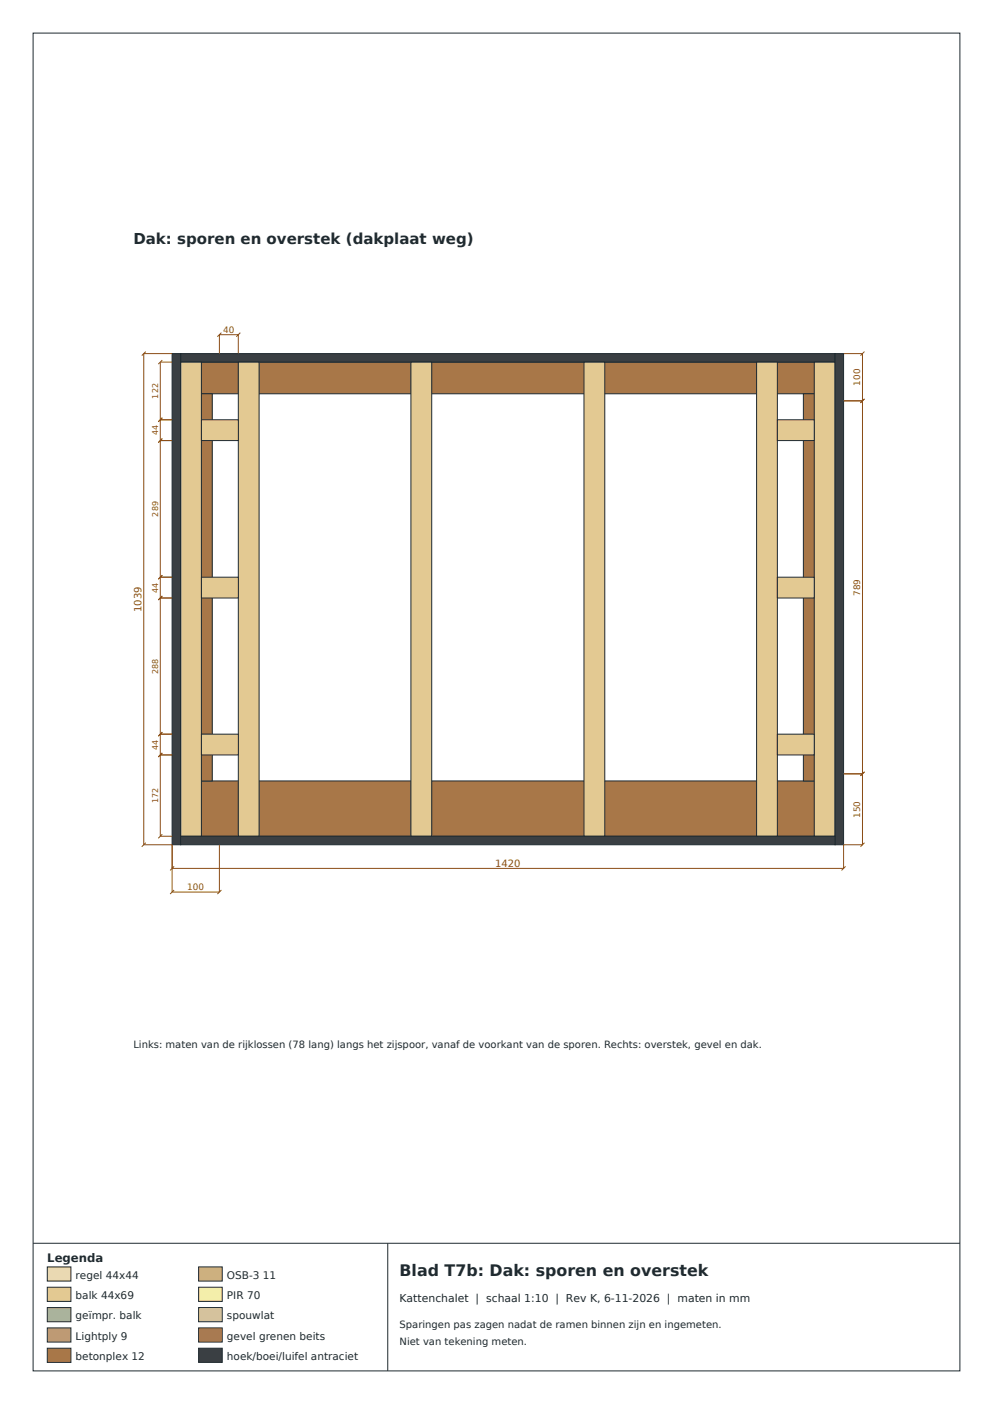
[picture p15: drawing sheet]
<svg xmlns="http://www.w3.org/2000/svg" width="210mm" height="297mm" viewBox="0 0 210 297" stroke-linecap="round" stroke-linejoin="round" font-family="sans-serif">
<defs><g id="words">
<text font-size="3.4" fill="#1f2a30" x="84.5" y="270">Blad T7b: Dak: sporen en overstek</text>
<text font-size="3.2" fill="#1f2a30" x="28.2" y="51.7">Dak: sporen en overstek (dakplaat weg)</text>
<text font-size="2.5" fill="#1f2a30" x="10" y="267">Legenda</text>
<text font-size="2.3" fill="#1f2a30" x="84.5" y="275.5">Kattenchalet | schaal 1:10 | Rev K, 6-11-2026 | maten in mm</text>
<g font-size="2.2" fill="#1f2a30">
<text x="16" y="270.5">regel 44x44</text>
<text x="16" y="274.8">balk 44x69</text>
<text x="48" y="270.5">OSB-3 11</text>
<text x="48" y="274.8">PIR 70</text>
<text x="16" y="279.1">geïmpr. balk</text>
<text x="48" y="279.1">spouwlat</text>
<text x="16" y="283.4">Lightply 9</text>
<text x="16" y="287.7">betonplex 12</text>
<text x="48" y="283.4">gevel grenen beits</text>
<text x="48" y="287.7">hoek/boei/luifel antraciet</text>
</g>
<g font-size="2.1" fill="#8a4b14">
<text x="29.9" y="129.4" transform="rotate(-90 29.9 129.4)">1039</text>
<text x="104.7" y="183.3">1420</text>
</g>
<g font-size="2.1" fill="#1f2a30">
<text x="28.2" y="221.7">Links: maten van de rijklossen (78 lang) langs het zijspoor, vanaf de voorkant van de sporen. Rechts: overstek, gevel en dak.</text>
<text x="84.5" y="281">Sparingen pas zagen nadat de ramen binnen zijn en ingemeten.</text>
<text x="84.5" y="284.5">Niet van tekening meten.</text>
</g>
<g font-size="1.9" fill="#8a4b14">
<text x="47.2" y="70.4">40</text>
<text x="181.9" y="81.6" transform="rotate(-90 181.9 81.6)">100</text>
<text x="181.9" y="126" transform="rotate(-90 181.9 126)">789</text>
<text x="181.9" y="173" transform="rotate(-90 181.9 173)">150</text>
<text x="39.6" y="188.3">100</text>
</g>
<g font-size="1.7" fill="#8a4b14">
<text x="33.4" y="84.3" transform="rotate(-90 33.4 84.3)">122</text>
<text x="33.4" y="92.1" transform="rotate(-90 33.4 92.1)">44</text>
<text x="33.4" y="109.3" transform="rotate(-90 33.4 109.3)">289</text>
<text x="33.4" y="125.4" transform="rotate(-90 33.4 125.4)">44</text>
<text x="33.4" y="142.5" transform="rotate(-90 33.4 142.5)">288</text>
<text x="33.4" y="158.6" transform="rotate(-90 33.4 158.6)">44</text>
<text x="33.4" y="169.9" transform="rotate(-90 33.4 169.9)">172</text>
</g>
</g></defs>
<g fill="#a87748" stroke="#1f2a30" stroke-width=".21">
<path d="M38.2 165.2h138.4v11.7h-138.4z" fill-rule="evenodd"/>
<path d="M38.2 76.6h138.4v6.7h-138.4z" fill-rule="evenodd"/>
<path d="M38.2 83.3h6.7v81.9h-6.7z" fill-rule="evenodd"/>
<path d="M169.9 83.3h6.7v81.9h-6.7z" fill-rule="evenodd"/>
</g>
<path d="M38.2 74.8h138.4v1.8h-138.4z" fill-rule="evenodd" fill="#3a3f43" stroke="#1f2a30" stroke-width=".21"/>
<g fill="#e3c992" stroke="#1f2a30" stroke-width=".21">
<path d="M50.4 76.6h4.4v100.3h-4.4z" fill-rule="evenodd"/>
<path d="M86.9 76.6h4.4v100.3h-4.4z" fill-rule="evenodd"/>
<path d="M123.5 76.6h4.4v100.3h-4.4z" fill-rule="evenodd"/>
<path d="M160 76.6h4.4v100.3h-4.4z" fill-rule="evenodd"/>
<path d="M38.2 76.6h4.4v100.3h-4.4z" fill-rule="evenodd"/>
<path d="M172.2 76.6h4.4v100.3h-4.4z" fill-rule="evenodd"/>
<path d="M42.6 155.3h7.8v4.4h-7.8z" fill-rule="evenodd"/>
<path d="M42.6 122.1h7.8v4.4h-7.8z" fill-rule="evenodd"/>
<path d="M42.6 88.8h7.8v4.4h-7.8z" fill-rule="evenodd"/>
<path d="M164.4 155.3h7.8v4.4h-7.8z" fill-rule="evenodd"/>
<path d="M164.4 122.1h7.8v4.4h-7.8z" fill-rule="evenodd"/>
<path d="M164.4 88.8h7.8v4.4h-7.8z" fill-rule="evenodd"/>
</g>
<g fill="#3a3f43" stroke="#1f2a30" stroke-width=".21">
<path d="M36.4 74.8h1.8v103.9h-1.8z" fill-rule="evenodd"/>
<path d="M176.6 74.8h1.8v103.9h-1.8z" fill-rule="evenodd"/>
<path d="M38.2 176.9h138.4v1.8h-138.4z" fill-rule="evenodd"/>
</g>
<g fill="none" stroke="#8a4b14" stroke-width=".21">
<path d="M30.8 74.4l-.8 .8M34.3 76.2l-.8 .8M36.4 74.8h-6v103.9h6v10h10v-10M36.4 76.6h-2.5v100.3h2.5M46.4 74.8v-4h4v4M46.8 70.4l-.8 .8M50.8 70.4l-.8 .8M178.4 74.8h4v103.9h-4v5h-142M182.8 74.4l-.8 .8M33.9 93.2h2.5M33.9 88.8h2.5M34.3 92.8l-.8 .8"/>
<path d="M34.3 88.4l-.8 .8M178.4 84.8h4M182.8 84.4l-.8 .8M33.9 126.5h2.5M33.9 122.1h2.5M34.3 126.1l-.8 .8M34.3 121.7l-.8 .8M33.9 159.7h2.5M33.9 155.3h2.5M34.3 159.3l-.8 .8M34.3 154.9l-.8 .8M30.8 178.3l-.8 .8"/>
<path d="M34.3 176.5l-.8 .8M178.4 163.7h4M182.8 178.3l-.8 .8M182.8 163.3l-.8 .8M36.8 183.3l-.8 .8M36.8 188.3l-.8 .8M46.8 188.3l-.8 .8M178.8 183.3l-.8 .8"/>
</g>
<path d="M7 7h196v283h-196zM7 263h196M82 263v27" fill="none" stroke="#1f2a30" stroke-width=".21"/>
<path d="M10 268h5v3h-5z" fill-rule="evenodd" fill="#ecd9b0" stroke="#1f2a30" stroke-width=".21"/>
<path d="M10 272.3h5v3h-5z" fill-rule="evenodd" fill="#e3c992" stroke="#1f2a30" stroke-width=".21"/>
<path d="M10 276.6h5v3h-5z" fill-rule="evenodd" fill="#a9b78a" stroke="#1f2a30" stroke-width=".21"/>
<path d="M10 280.9h5v3h-5z" fill-rule="evenodd" fill="#c79a6e" stroke="#1f2a30" stroke-width=".21"/>
<path d="M10 285.2h5v3h-5z" fill-rule="evenodd" fill="#a87748" stroke="#1f2a30" stroke-width=".21"/>
<path d="M42 268h5v3h-5z" fill-rule="evenodd" fill="#cfae78" stroke="#1f2a30" stroke-width=".21"/>
<path d="M42 272.3h5v3h-5z" fill-rule="evenodd" fill="#f4ef9c" stroke="#1f2a30" stroke-width=".21"/>
<path d="M42 276.6h5v3h-5z" fill-rule="evenodd" fill="#d8c7a6" stroke="#1f2a30" stroke-width=".21"/>
<path d="M42 280.9h5v3h-5z" fill-rule="evenodd" fill="#c08a4e" stroke="#1f2a30" stroke-width=".21"/>
<path d="M42 285.2h5v3h-5z" fill-rule="evenodd" fill="#3a3f43" stroke="#1f2a30" stroke-width=".21"/>
<use href="#words"/>
</svg>
